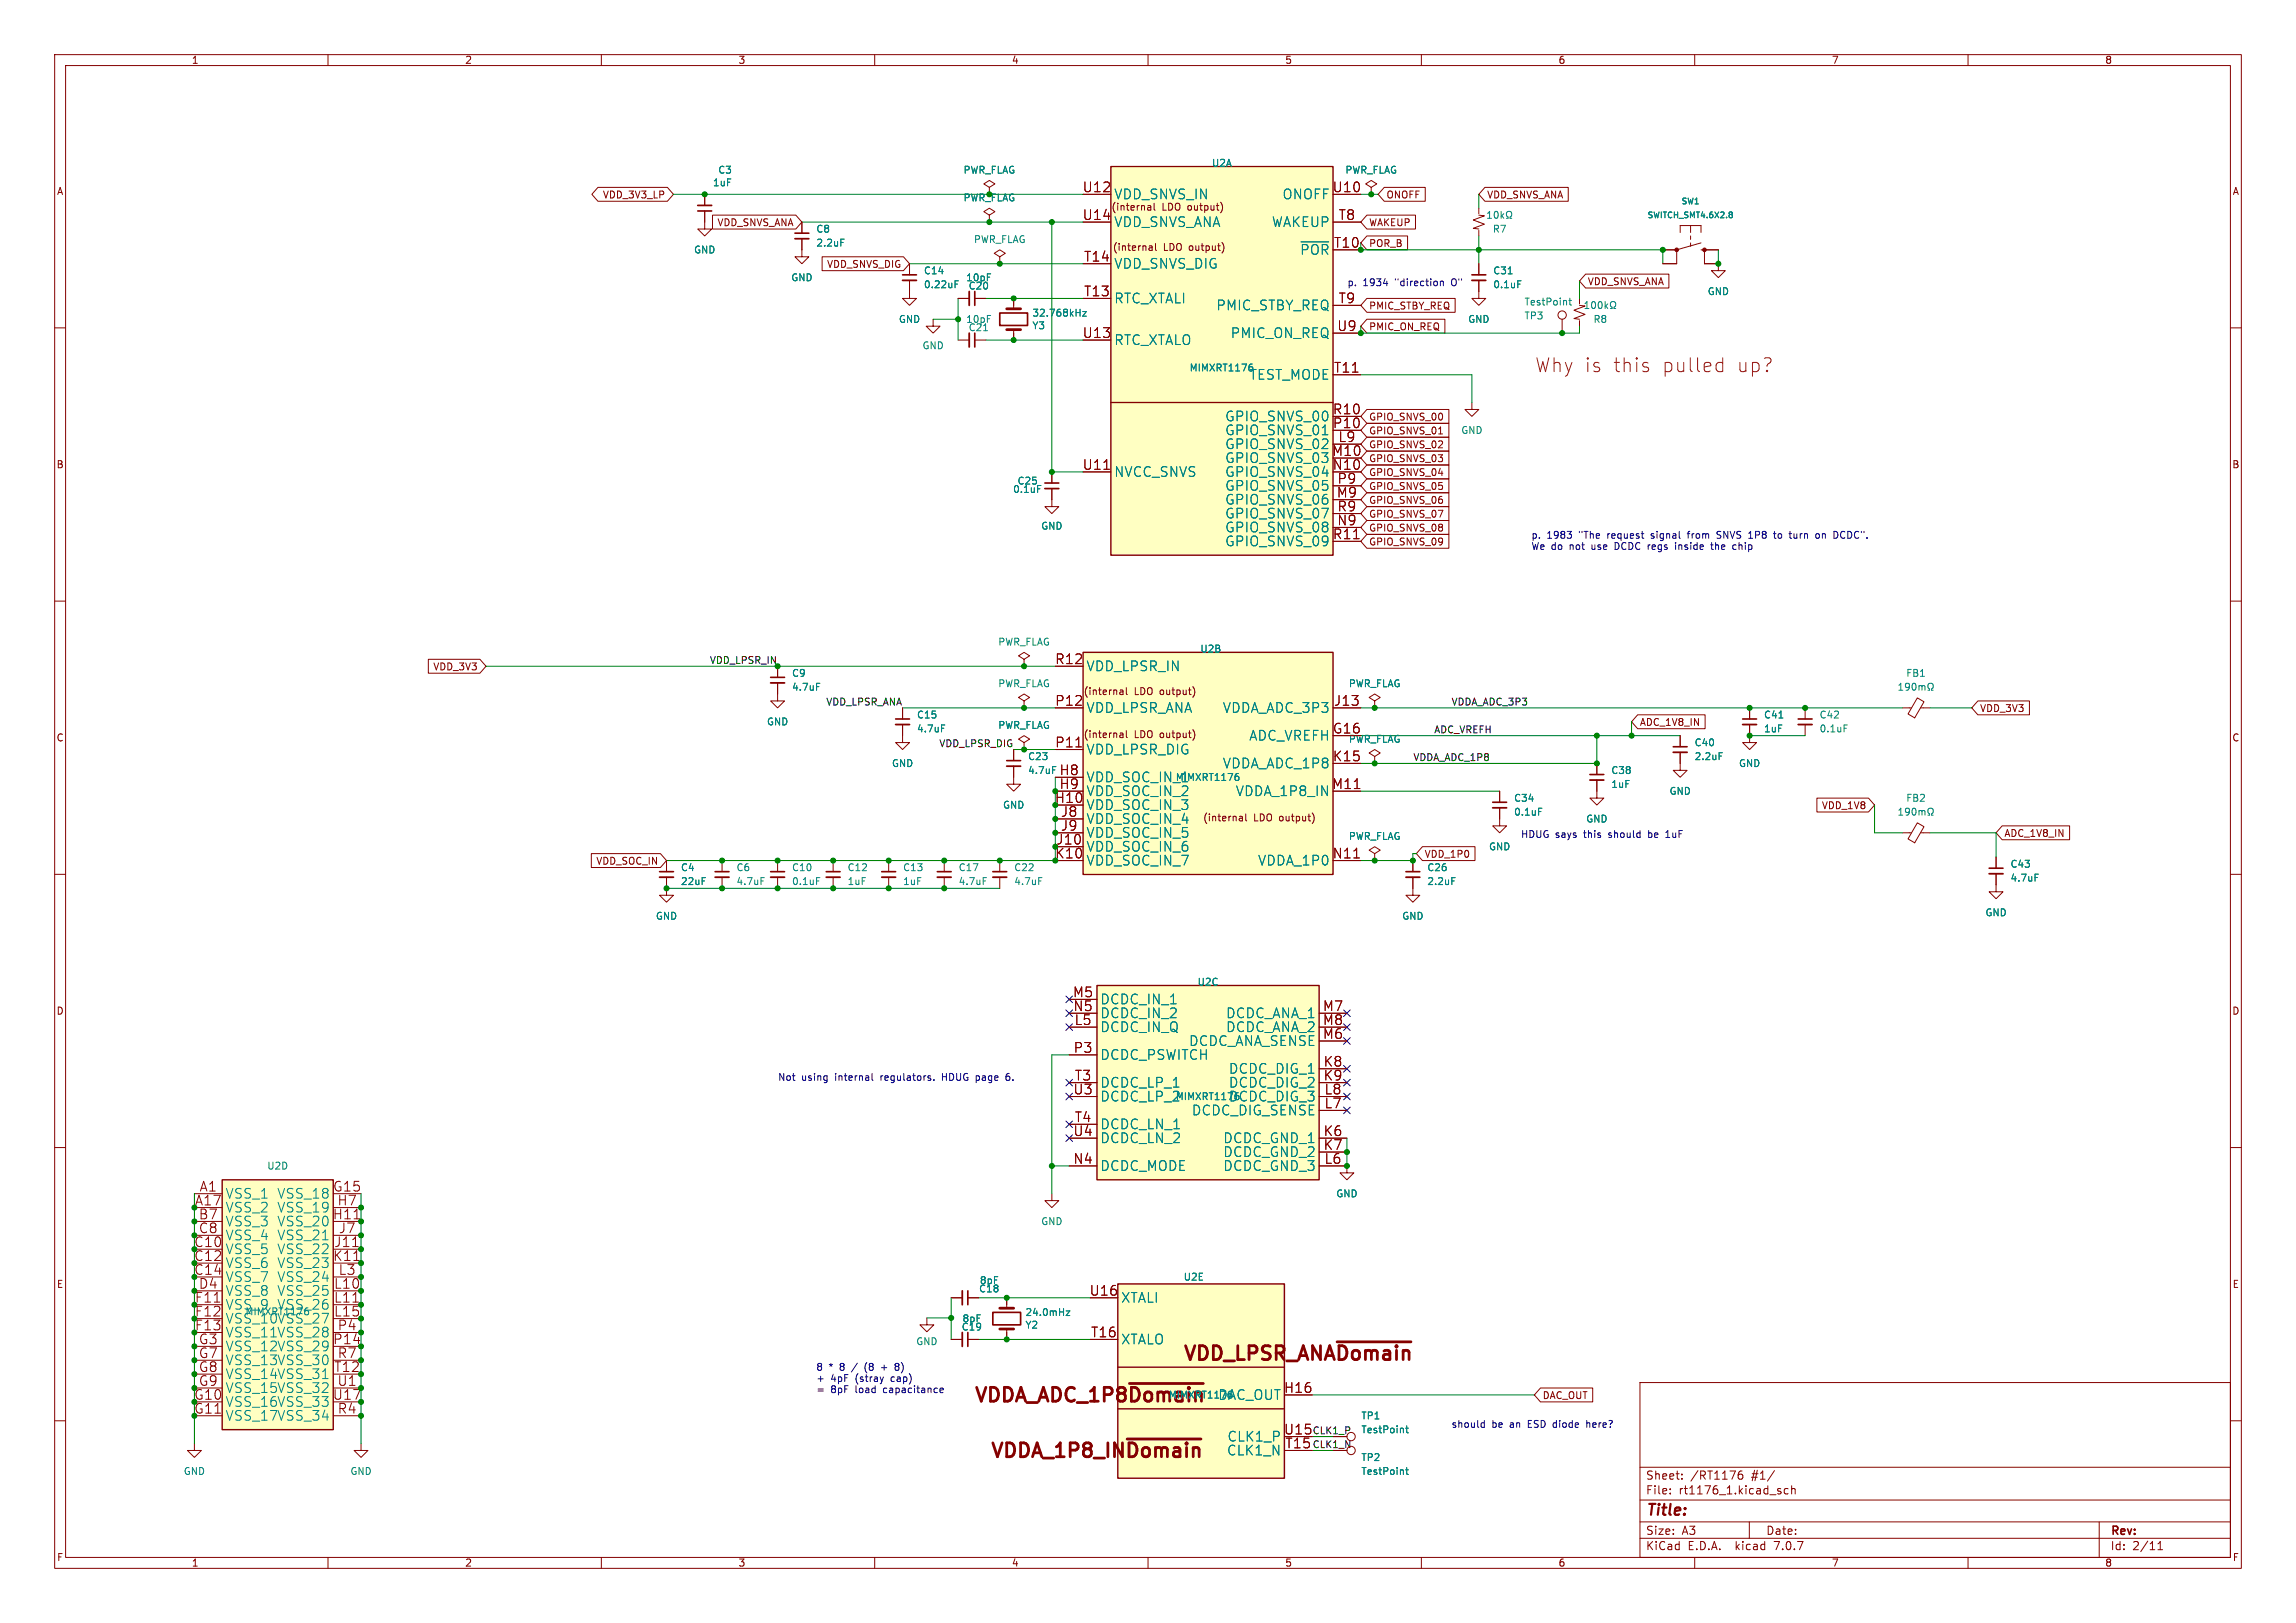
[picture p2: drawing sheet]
<svg xmlns="http://www.w3.org/2000/svg" width="420mm" height="297mm" viewBox="0 0 420 297" stroke-linecap="round" stroke-linejoin="round" font-family="sans-serif">
<defs><g id="words">
<g font-size="3.5" fill="#f00">
<text x="280.7" y="68.3">Why is</text>
<text x="294.8" y="68.3">this</text>
<text x="303.7" y="68.3">pulled</text>
<text x="317.4" y="68.3">up?</text>
</g>
<g font-size="3.5" fill="#840000">
<text x="216.1" y="249.7">VDD_LPSR_ANA~{Domain}</text>
<text x="177.9" y="257.3">VDDA_ADC_1P8~{Domain}</text>
<text x="180.9" y="267.5">VDDA_1P8_IN~{Domain}</text>
</g>
<text font-size="2.8" fill="#840000" x="301" y="277.9">Title:</text>
<g font-size="2.5" fill="#840000">
<text x="198" y="35.3">U12</text>
<text x="243.7" y="35.3">U10</text>
<text x="198" y="40.4">U14</text>
<text x="244.8" y="40.4">T8</text>
<text x="244" y="45.5">T10</text>
<text x="198.2" y="48">T14</text>
<text x="198.2" y="54.4">T13</text>
<text x="244.8" y="55.6">T9</text>
<text x="198" y="62">U13</text>
<text x="244.6" y="60.7">U9</text>
<text x="244" y="68.3">T11</text>
<text x="243.7" y="75.9">R10</text>
<text x="243.6" y="83.6">M10</text>
<text x="243.7" y="78.5">P10</text>
<text x="244.8" y="81">L9</text>
<text x="198" y="86.1">U11</text>
<text x="243.7" y="86.1">N10</text>
<text x="244.6" y="88.6">P9</text>
<text x="244.5" y="91.2">M9</text>
<text x="244.6" y="93.7">R9</text>
<text x="243.7" y="98.8">R11</text>
<text x="244.6" y="96.3">N9</text>
<text x="192.9" y="121.7">R12</text>
<text x="192.9" y="129.3">P12</text>
<text x="244" y="129.3">J13</text>
<text x="192.9" y="136.9">P11</text>
<text x="243.7" y="134.4">G16</text>
<text x="193.8" y="142">H8</text>
<text x="243.7" y="139.4">K15</text>
<text x="193.8" y="144.5">H9</text>
<text x="194" y="149.6">J8</text>
<text x="243.6" y="144.5">M11</text>
<text x="194" y="152.1">J9</text>
<text x="243.7" y="157.2">N11</text>
<text x="196.2" y="182.6">M5</text>
<text x="196.3" y="185.2">N5</text>
<text x="241.9" y="185.2">M7</text>
<text x="196.5" y="187.7">L5</text>
<text x="241.9" y="190.2">M6</text>
<text x="241.9" y="187.7">M8</text>
<text x="196.3" y="192.8">P3</text>
<text x="196.5" y="197.9">T3</text>
<text x="242.1" y="195.3">K8</text>
<text x="242.1" y="197.9">K9</text>
<text x="196.3" y="200.4">U3</text>
<text x="242.2" y="202.9">L7</text>
<text x="242.2" y="200.4">L8</text>
<text x="196.3" y="208">U4</text>
<text x="196.5" y="205.5">T4</text>
<text x="242.1" y="208">K6</text>
<text x="196.3" y="213.1">N4</text>
<text x="242.1" y="210.6">K7</text>
<text x="242.2" y="213.1">L6</text>
<text x="36.4" y="218.2">A1</text>
<text x="60.9" y="218.2">G15</text>
<text x="61.7" y="220.7">H7</text>
<text x="36.3" y="223.3">B7</text>
<text x="60.8" y="223.3">H11</text>
<text x="61.9" y="225.8">J7</text>
<text x="60.9" y="230.9">K11</text>
<text x="61.1" y="228.3">J11</text>
<text x="61.9" y="233.4">L3</text>
<text x="36.3" y="236">D4</text>
<text x="61" y="236">L10</text>
<text x="61" y="238.5">L11</text>
<text x="199.3" y="237.2">U16</text>
<text x="61" y="241">L15</text>
<text x="61.7" y="243.6">P4</text>
<text x="199.5" y="244.9">T16</text>
<text x="36.3" y="246.1">G3</text>
<text x="36.3" y="248.7">G7</text>
<text x="36.3" y="251.2">G8</text>
<text x="61.7" y="248.7">R7</text>
<text x="36.3" y="253.7">G9</text>
<text x="61.7" y="253.7">U1</text>
<text x="234.8" y="255">H16</text>
<text x="61.7" y="258.8">R4</text>
<text x="234.8" y="262.6">U15</text>
<text x="235.1" y="265.2">T15</text>
</g>
<g font-size="2.5" fill="#008484">
<text x="203.7" y="36.7">VDD_SNVS_IN</text>
<text x="203.7" y="41.8">VDD_SNVS_ANA</text>
<text x="232.6" y="41.8">WAKEUP</text>
<text x="234.6" y="36.7">ONOFF</text>
<text x="237.8" y="46.8">~{POR}</text>
<text x="203.7" y="49.4">VDD_SNVS_DIG</text>
<text x="203.7" y="55.7">RTC_XTALI</text>
<text x="222.5" y="57">PMIC_STBY_REQ</text>
<text x="203.7" y="63.3">RTC_XTALO</text>
<text x="225.1" y="62.1">PMIC_ON_REQ</text>
<text x="228.6" y="69.7">TEST_MODE</text>
<text x="224.1" y="77.3">GPIO_SNVS_00</text>
<text x="224.1" y="82.4">GPIO_SNVS_02</text>
<text x="224.1" y="79.9">GPIO_SNVS_01</text>
<text x="203.7" y="87.5">NVCC_SNVS</text>
<text x="224.1" y="84.9">GPIO_SNVS_03</text>
<text x="224.1" y="87.5">GPIO_SNVS_04</text>
<text x="224.1" y="92.6">GPIO_SNVS_06</text>
<text x="224.1" y="90">GPIO_SNVS_05</text>
<text x="224.1" y="95.1">GPIO_SNVS_07</text>
<text x="224.1" y="97.6">GPIO_SNVS_08</text>
<text x="224.1" y="100.2">GPIO_SNVS_09</text>
<text x="198.6" y="123">VDD_LPSR_IN</text>
<text x="198.6" y="130.7">VDD_LPSR_ANA</text>
<text x="223.7" y="130.7">VDDA_ADC_3P3</text>
<text x="228.5" y="135.7">ADC_VREFH</text>
<text x="198.6" y="143.4">VDD_SOC_IN_1</text>
<text x="198.6" y="138.3">VDD_LPSR_DIG</text>
<text x="223.7" y="140.8">VDDA_ADC_1P8</text>
<text x="198.6" y="148.4">VDD_SOC_IN_3</text>
<text x="198.6" y="145.9">VDD_SOC_IN_2</text>
<text x="226" y="145.9">VDDA_1P8_IN</text>
<text x="198.6" y="151">VDD_SOC_IN_4</text>
<text x="198.6" y="153.5">VDD_SOC_IN_5</text>
<text x="198.6" y="156.1">VDD_SOC_IN_6</text>
<text x="198.6" y="158.6">VDD_SOC_IN_7</text>
<text x="230.1" y="158.6">VDDA_1P0</text>
<text x="201.2" y="184">DCDC_IN_1</text>
<text x="201.2" y="189.1">DCDC_IN_Q</text>
<text x="201.2" y="186.5">DCDC_IN_2</text>
<text x="217.5" y="191.6">DCDC_ANA_SENSE</text>
<text x="224.3" y="186.5">DCDC_ANA_1</text>
<text x="224.3" y="189.1">DCDC_ANA_2</text>
<text x="201.2" y="194.2">DCDC_PSWITCH</text>
<text x="224.8" y="196.7">DCDC_DIG_1</text>
<text x="201.2" y="199.2">DCDC_LP_1</text>
<text x="201.2" y="201.8">DCDC_LP_2</text>
<text x="224.8" y="199.2">DCDC_DIG_2</text>
<text x="224.8" y="201.8">DCDC_DIG_3</text>
<text x="201.2" y="206.9">DCDC_LN_1</text>
<text x="201.2" y="209.4">DCDC_LN_2</text>
<text x="218" y="204.3">DCDC_DIG_SENSE</text>
<text x="223.8" y="209.4">DCDC_GND_1</text>
<text x="201.2" y="214.5">DCDC_MODE</text>
<text x="223.8" y="211.9">DCDC_GND_2</text>
<text x="223.8" y="214.5">DCDC_GND_3</text>
<text x="41.1" y="219.6">VSS_1</text>
<text x="50.7" y="219.6">VSS_18</text>
<text x="41.1" y="222.1">VSS_2</text>
<text x="41.1" y="224.6">VSS_3</text>
<text x="41.1" y="227.2">VSS_4</text>
<text x="50.7" y="224.6">VSS_20</text>
<text x="50.7" y="222.1">VSS_19</text>
<text x="50.7" y="227.2">VSS_21</text>
<text x="41.1" y="229.7">VSS_5</text>
<text x="41.1" y="232.3">VSS_6</text>
<text x="50.7" y="229.7">VSS_22</text>
<text x="50.7" y="232.3">VSS_23</text>
<text x="41.1" y="234.8">VSS_7</text>
<text x="41.1" y="237.3">VSS_8</text>
<text x="41.1" y="239.9">VSS_9</text>
<text x="50.7" y="237.3">VSS_25</text>
<text x="50.7" y="239.9">VSS_26</text>
<text x="50.7" y="234.8">VSS_24</text>
<text x="205" y="238.6">XTALI</text>
<text x="41.1" y="242.4">VSS_10 VSS_27</text>
<text x="41.1" y="245">VSS_11 VSS_28</text>
<text x="41.1" y="247.5">VSS_12 VSS_29</text>
<text x="41.1" y="250">VSS_13 VSS_30</text>
<text x="205" y="246.2">XTALO</text>
<text x="41.1" y="257.7">VSS_16 VSS_33</text>
<text x="41.1" y="252.6">VSS_14 VSS_31</text>
<text x="41.1" y="255.1">VSS_15 VSS_32</text>
<text x="222.8" y="256.4">DAC_OUT</text>
<text x="41.1" y="260.2">VSS_17 VSS_34</text>
<text x="224.4" y="266.5">CLK1_N</text>
<text x="224.5" y="264">CLK1_P</text>
</g>
<g font-size="2.5" fill="#008400">
<text x="192.9" y="147.1">H10</text>
<text x="193.2" y="154.7">J10</text>
<text x="192.9" y="157.2">K10</text>
<text x="35.6" y="220.7">A17</text>
<text x="36.3" y="225.8">C8</text>
<text x="35.5" y="228.3">C10</text>
<text x="35.5" y="230.9">C12</text>
<text x="35.5" y="233.4">C14</text>
<text x="35.6" y="238.5">F11</text>
<text x="35.6" y="241">F12</text>
<text x="35.6" y="243.6">F13</text>
<text x="60.9" y="246.1">P14</text>
<text x="61.1" y="251.2">T12</text>
<text x="35.5" y="256.3">G10</text>
<text x="60.8" y="256.3">U17</text>
<text x="35.5" y="258.8">G11</text>
</g>
<g font-size="2.1" fill="#840000">
<text x="301" y="273.7">File:</text>
<text x="301" y="271">Sheet:</text>
<text x="307.1" y="273.7">rt1176_1.kicad_sch</text>
<text x="309.2" y="271">/RT1176</text>
<text x="320.4" y="271">#1/</text>
<text x="301" y="281.1">Size:</text>
<text x="307.6" y="281.1">A3</text>
<text x="323" y="281.1">Date:</text>
<text x="386" y="281.3">Rev:</text>
<text x="301" y="283.9">KiCad</text>
<text x="308.7" y="283.9">E.D.A.</text>
<text x="317.6" y="283.9">kicad</text>
<text x="324.8" y="283.9">7.0.7</text>
<text x="386" y="283.9">Id:</text>
<text x="390.1" y="283.9">2/11</text>
</g>
<g font-size="1.8" fill="#840000">
<text x="35" y="11.9">1</text>
<text x="85" y="11.9">2</text>
<text x="135" y="11.9">3</text>
<text x="185" y="11.9">4</text>
<text x="235" y="11.9">5</text>
<text x="285" y="11.9">6</text>
<text x="335" y="11.9">7</text>
<text x="385" y="11.9">8</text>
<text x="10.3" y="35.9">A</text>
<text x="408.3" y="35.9">A</text>
<text x="110.2" y="36.5">VDD_3V3_LP</text>
<text x="131.1" y="41.6">VDD_SNVS_ANA</text>
<text x="250.3" y="41.6">WAKEUP</text>
<text x="253.5" y="36.5">ONOFF</text>
<text x="271.9" y="36.5">VDD_SNVS_ANA</text>
<text x="203.5" y="46.1">(internal</text>
<text x="212.8" y="46.1">LDO output)</text>
<text x="250.3" y="45.4">POR_B</text>
<text x="151.2" y="49.2">VDD_SNVS_DIG</text>
<text x="290.4" y="52.4">VDD_SNVS_ANA</text>
<text x="250.3" y="56.8">PMIC_STBY_REQ</text>
<text x="250.3" y="60.6">PMIC_ON_REQ</text>
<text x="250.3" y="77.2">GPIO_SNVS_00</text>
<text x="250.3" y="82.2">GPIO_SNVS_02</text>
<text x="250.3" y="79.7">GPIO_SNVS_01</text>
<text x="10.3" y="85.9">B</text>
<text x="250.3" y="84.8">GPIO_SNVS_03</text>
<text x="250.3" y="89.9">GPIO_SNVS_05</text>
<text x="250.3" y="87.3">GPIO_SNVS_04</text>
<text x="408.2" y="85.9">B</text>
<text x="250.3" y="92.4">GPIO_SNVS_06</text>
<text x="250.3" y="94.9">GPIO_SNVS_07</text>
<text x="250.3" y="97.5">GPIO_SNVS_08</text>
<text x="250.3" y="100">GPIO_SNVS_09</text>
<text x="79.2" y="122.9">VDD_3V3</text>
<text x="198.1" y="127.4">(internal</text>
<text x="207.5" y="127.4">LDO output)</text>
<text x="362.1" y="130.5">VDD_3V3</text>
<text x="10.3" y="135.9">C</text>
<text x="299.9" y="133">ADC_1V8_IN</text>
<text x="408.2" y="135.9">C</text>
<text x="333.2" y="148.3">VDD_1V8</text>
<text x="220" y="150.5">(internal</text>
<text x="229.3" y="150.5">LDO output)</text>
<text x="366.6" y="153.4">ADC_1V8_IN</text>
<text x="109" y="158.4">VDD_SOC_IN</text>
<text x="260.5" y="157.2">VDD_1P0</text>
<text x="10.3" y="185.9">D</text>
<text x="408.2" y="185.9">D</text>
<text x="10.3" y="235.9">E</text>
<text x="408.3" y="235.9">E</text>
<text x="282.1" y="256.2">DAC_OUT</text>
<text x="240" y="262.5">CLK1_P</text>
<text x="240" y="265.1">CLK1_N</text>
<text x="10.3" y="285.9">F</text>
<text x="35" y="286.9">1</text>
<text x="85" y="286.9">2</text>
<text x="135" y="286.9">3</text>
<text x="185" y="286.9">4</text>
<text x="235" y="286.9">5</text>
<text x="285" y="286.9">6</text>
<text x="335" y="286.9">7</text>
<text x="385" y="286.9">8</text>
<text x="408.3" y="285.9">F</text>
</g>
<g font-size="1.8" fill="#008484">
<text x="130.3" y="34.3">1uF</text>
<text x="131.3" y="32">C3</text>
<text x="176.2" y="32">PWR_FLAG</text>
<text x="221.6" y="30.7">U2A</text>
<text x="246" y="32">PWR_FLAG</text>
<text x="176.2" y="37.1">PWR_FLAG</text>
<text x="203.2" y="38.8">(internal</text>
<text x="212.6" y="38.8">LDO output)</text>
<text x="126.9" y="46.6">GND</text>
<text x="149.2" y="42.8">C8</text>
<text x="149.2" y="45.3">2.2uF</text>
<text x="178.1" y="44.7">PWR_FLAG</text>
<text x="273" y="42.8">R7</text>
<text x="144.6" y="51.7">GND</text>
<text x="168.9" y="52.9">0.22uF</text>
<text x="168.9" y="50.4">C14</text>
<text x="176.6" y="51.7">10pF</text>
<text x="177.1" y="53.2">C20</text>
<text x="273.1" y="50.4">C31</text>
<text x="273.1" y="52.9">0.1uF</text>
<text x="164.3" y="59.3">GND</text>
<text x="176.6" y="59.3">10pF</text>
<text x="188.8" y="58.1">32.768kHz</text>
<text x="268.5" y="59.3">GND</text>
<text x="278.8" y="58.6">TP3</text>
<text x="278.8" y="56.1">TestPoint</text>
<text x="291.4" y="59.3">R8</text>
<text x="312.3" y="54.2">GND</text>
<text x="168.7" y="64.1">GND</text>
<text x="177.1" y="60.8">C21</text>
<text x="188.8" y="60.5">Y3</text>
<text x="217.5" y="68.2">MIMXRT1176</text>
<text x="267.2" y="79.6">GND</text>
<text x="186" y="88.9">C25</text>
<text x="185.2" y="90.4">0.1uF</text>
<text x="190.4" y="97.1">GND</text>
<text x="182.5" y="118.3">PWR_FLAG</text>
<text x="219.5" y="119.6">U2B</text>
<text x="144.8" y="124.1">C9</text>
<text x="182.5" y="126">PWR_FLAG</text>
<text x="246.6" y="126">PWR_FLAG</text>
<text x="348.6" y="124.1">FB1</text>
<text x="144.8" y="126.6">4.7uF</text>
<text x="167.6" y="131.7">C15</text>
<text x="322.6" y="131.7">C41</text>
<text x="332.8" y="131.7">C42</text>
<text x="140.2" y="132.9">GND</text>
<text x="167.6" y="134.2">4.7uF</text>
<text x="182.5" y="133.6">PWR_FLAG</text>
<text x="198.1" y="135.3">(internal</text>
<text x="207.5" y="135.3">LDO output)</text>
<text x="246.6" y="136.1">PWR_FLAG</text>
<text x="309.9" y="136.8">C40</text>
<text x="322.6" y="134.2">1uF</text>
<text x="332.8" y="134.2">0.1uF</text>
<text x="163.1" y="140.6">GND</text>
<text x="188" y="139.3">C23</text>
<text x="188" y="141.8">4.7uF</text>
<text x="215" y="143.1">MIMXRT1176</text>
<text x="294.7" y="141.8">C38</text>
<text x="309.9" y="139.3">2.2uF</text>
<text x="318" y="140.6">GND</text>
<text x="183.4" y="148.2">GND</text>
<text x="276.9" y="146.9">C34</text>
<text x="276.9" y="149.5">0.1uF</text>
<text x="294.7" y="144.4">1uF</text>
<text x="305.3" y="145.6">GND</text>
<text x="348.6" y="146.9">FB2</text>
<text x="246.6" y="153.9">PWR_FLAG</text>
<text x="272.3" y="155.8">GND</text>
<text x="290.1" y="150.7">GND</text>
<text x="124.5" y="159.6">C4</text>
<text x="134.6" y="159.6">C6</text>
<text x="144.8" y="159.6">C10</text>
<text x="154.9" y="159.6">C12</text>
<text x="165.1" y="159.6">C13</text>
<text x="175.3" y="159.6">C17</text>
<text x="185.4" y="159.6">C22</text>
<text x="261" y="159.6">C26</text>
<text x="367.7" y="159">C43</text>
<text x="367.7" y="161.5">4.7uF</text>
<text x="124.5" y="162.2">22uF</text>
<text x="134.6" y="162.2">4.7uF</text>
<text x="144.8" y="162.2">0.1uF</text>
<text x="154.9" y="162.2">1uF</text>
<text x="165.1" y="162.2">1uF</text>
<text x="175.3" y="162.2">4.7uF</text>
<text x="185.4" y="162.2">4.7uF</text>
<text x="261" y="162.2">2.2uF</text>
<text x="363.1" y="167.9">GND</text>
<text x="119.9" y="168.5">GND</text>
<text x="256.4" y="168.5">GND</text>
<text x="219" y="180.6">U2C</text>
<text x="215" y="201.5">MIMXRT1176</text>
<text x="48.8" y="214.2">U2D</text>
<text x="244.3" y="219.3">GND</text>
<text x="190.4" y="224.4">GND</text>
<text x="179" y="236.7">C18</text>
<text x="179.1" y="235.2">8pF</text>
<text x="216.4" y="234.5">U2E</text>
<text x="44.8" y="240.9">MIMXRT1176</text>
<text x="175.8" y="243.7">C19</text>
<text x="176" y="242.2">8pF</text>
<text x="187.5" y="243.3">Y2</text>
<text x="187.5" y="241">24.0mHz</text>
<text x="167.5" y="246.4">GND</text>
<text x="213.7" y="256.1">MIMXRT1176</text>
<text x="248.9" y="259.9">TP1</text>
<text x="248.9" y="262.5">TestPoint</text>
<text x="248.9" y="267.6">TP2</text>
<text x="33.5" y="270.1">GND</text>
<text x="64" y="270.1">GND</text>
<text x="248.9" y="270.1">TestPoint</text>
</g>
<g font-size="1.8" fill="#0000c2">
<text x="246.4" y="52.5">p.</text>
<text x="249.3" y="52.5">1934</text>
<text x="255.3" y="52.5">&quot;direction</text>
<text x="265.8" y="52.5">O&quot;</text>
<text x="280" y="98.7">p.</text>
<text x="280" y="100.7">We do</text>
<text x="283" y="98.7">1983</text>
<text x="287.2" y="100.7">not</text>
<text x="289" y="98.7">&quot;The</text>
<text x="291.4" y="100.7">use</text>
<text x="294.3" y="98.7">request</text>
<text x="295.8" y="100.7">DCDC regs</text>
<text x="302.5" y="98.7">signal</text>
<text x="307.3" y="100.7">inside</text>
<text x="309.4" y="98.7">from</text>
<text x="314.1" y="100.7">the</text>
<text x="314.9" y="98.7">SNVS 1P8</text>
<text x="318.2" y="100.7">chip</text>
<text x="325.8" y="98.7">to</text>
<text x="328.9" y="98.7">turn</text>
<text x="333.8" y="98.7">on</text>
<text x="337.3" y="98.7">DCDC&quot;.</text>
<text x="278.1" y="153.4">HDUG says</text>
<text x="289.8" y="153.4">this</text>
<text x="294.5" y="153.4">should</text>
<text x="302" y="153.4">be</text>
<text x="305.4" y="153.4">1uF</text>
<text x="142.2" y="197.9">Not</text>
<text x="146.6" y="197.9">using</text>
<text x="152.9" y="197.9">internal</text>
<text x="161.4" y="197.9">regulators.</text>
<text x="172.8" y="197.9">HDUG page</text>
<text x="184.9" y="197.9">6.</text>
<text x="149.2" y="250.9">8</text>
<text x="151.6" y="250.9">*</text>
<text x="153.7" y="250.9">8</text>
<text x="156.1" y="250.9">/</text>
<text x="158.6" y="250.9">(8</text>
<text x="161.9" y="250.9">+</text>
<text x="164.6" y="250.9">8)</text>
<text x="149.2" y="253">+</text>
<text x="149.2" y="255">=</text>
<text x="152" y="253">4pF</text>
<text x="152" y="255">8pF</text>
<text x="156.6" y="253">(stray</text>
<text x="156.6" y="255">load</text>
<text x="161.9" y="255">capacitance</text>
<text x="163.3" y="253">cap)</text>
<text x="265.4" y="261.4">should</text>
<text x="272.9" y="261.4">be</text>
<text x="276.3" y="261.4">an</text>
<text x="279.8" y="261.4">ESD diode</text>
<text x="290.9" y="261.4">here?</text>
</g>
<g font-size="1.8">
<text x="129.8" y="121.6">VDD_LPSR_IN</text>
<text x="151" y="129.2">VDD_LPSR_ANA</text>
<text x="265.4" y="129.2">VDDA_ADC_3P3</text>
<text x="171.7" y="136.8">VDD_LPSR_DIG</text>
<text x="262.3" y="134.3">ADC_VREFH</text>
<text x="258.4" y="139.4">VDDA_ADC_1P8</text>
</g>
<g font-size="1.5" fill="#008484">
<text x="301.3" y="40.1">SWITCH_SMT4.6X2.8</text>
<text x="307.5" y="37.6">SW1</text>
</g>
</g></defs>
<g fill="none" stroke="#840000" stroke-width=".18">
<path d="M10 10h400v277h-400zM12 12h396v273h-396zM60 10v2M110 10v2M160 10v2M210 10v2M260 10v2M310 10v2M360 10v2M109.4 34.3h12.7l1.1 1.3-1.1 1.2h-12.7l-1.1-1.2zM128.9 38.6v3.3h1.3l-1.3 1.3-1.3-1.3h1.3M128.9 35.6v2"/>
<path d="M130.3 39.4h15.3l1.1 1.2-1.1 1.3h-15.3zM181 39.4l1-.7-1-.6-1 .6 1 .7v1.2M181 34.3l1-.6-1-.7-1 .7 1 .6v1.3M198.1 35.6h5.1M210.5 37.8v.7M210.5 38.4l-.4 .1M210.5 37.9l-.4 .1M211.1 37.2v1.1l.2 .2M223.3 37.1a1.49 1.49 0 0 1 0 1.8M243.8 35.6h5.1M250 39.4h8.9v2.5h-8.9l-1.1-1.3zM250.8 34.3l1-.6-1-.7-1 .7 1 .6v1.3"/>
<path d="M250.8 35.6h.1M253.2 34.3h7.5v2.5h-7.5l-1.1-1.2zM270.5 39.4l1 .1-2 .8 2 .7-2 .8 1 .1M270.5 38.1v1M271.6 34.3h15.3v2.5h-15.3l-1.1-1.2zM10 60h2M146.7 43.7v3.3h1.3l-1.3 1.3-1.3-1.3h1.3M146.7 40.6v2.1M150.4 47h14.9l1.1 1.3-1.1 1.2h-14.9zM166.4 51.3v3.3h1.2l-1.2 1.3-1.3-1.3h1.3M166.4 48.3v2M170.7 58.4v1.3h-1.3l1.3 1.3 1.3-1.3h-1.3"/>
<path d="M175.3 54.6h2M178.3 54.6h2M181 40.6h.1M182.9 47l1-.6-1-.7-1 .7 1 .6v1.3M182.9 48.3h.1M185.4 54.6v1.9M198.1 54.6h5.1M198.1 48.3h5.1M198.1 40.6h5.1M210.3 45h.4l.1 .8M210.8 45.8h-.5M210.8 45.3h-.5"/>
<path d="M211.4 44.6v1l.1 .2M223.6 44.4a1.49 1.49 0 0 1 0 1.9M243.8 45.7h5.1M243.8 40.6h5.1M243.8 55.9h5.1M250 58.4h14.3v2.6h-14.3l-1.1-1.3zM250 54.6h16.2v2.6h-16.2l-1.1-1.3zM250 43.2h7.5v2.5h-7.5l-1.1-1.2zM270.5 51.3v3.3h1.3l-1.3 1.3-1.3-1.3h1.3M270.5 42.2v1M270.5 48.3v2M285.7 58.4v2.6"/>
<path d="M288.9 55.9l1 .1-2 .8 2 .7-2 .8 1 .1M288.9 54.6v1M288.9 58.7v1M290 50.2h15.3v2.5h-15.3l-1.1-1.3zM304.2 45.7h2.5M306.7 45.7v2.6h-2.5M307.3 42.5v-1.2h3.8v1.2M309.2 41.3v1.2M309.2 43.2v.6M309.2 44.5v.6M311.1 45.7h3.2M311.1 44.5l-4.4 1.2"/>
<path d="M311.8 45.7v2.6h2.5v1.2h1.3l-1.3 1.3-1.2-1.3h1.2M408 60h2M175.3 62.2h2M178.3 62.2h2M185.4 60.3v1.9M198.1 62.2h5.1M243.8 78.7h5.1M243.8 76.2h5.1M243.8 68.6h5.1M243.8 61h5.1M250 74.9h15v2.6h-15l-1.1-1.3zM250 77.5h15v2.5h-15l-1.1-1.3z"/>
<path d="M263.1 79.4h.8M269.2 73.7v1.2h1.3l-1.3 1.3-1.2-1.3h1.2M192.4 89.4v3.3h-1.3l1.3 1.3 1.3-1.3h-1.3M192.4 86.4v2M198.1 86.4h5.1M201.9 85.9h1M243.8 81.3h5.1M243.8 83.8h5.1M243.8 91.4h5.1M243.8 86.4h5.1M243.8 96.5h5.1M243.8 88.9h5.1"/>
<path d="M243.8 99.1h5.1M243.8 94h5.1M250 95.2h15v2.6h-15l-1.1-1.3zM250 97.8h15v2.5h-15l-1.1-1.2zM250 90.2h15v2.5h-15l-1.1-1.3zM250 92.7h15v2.6h-15l-1.1-1.3zM250 82.5h15v2.6h-15l-1.1-1.3zM250 80h15v2.6h-15l-1.1-1.3zM250 87.6h15v2.6h-15l-1.1-1.3zM250 85.1h15v2.5h-15l-1.1-1.2zM10 110h2M408 110h2"/>
<path d="M78.4 120.6h9.4l1.1 1.3-1.1 1.3h-9.4zM142.2 125v3.3h1.3l-1.3 1.2-1.2-1.2h1.2M142.2 121.9v2.1M165.1 132.6v3.3h1.3l-1.3 1.3-1.3-1.3h1.3M165.1 129.5v2.1M185.4 137.2v2M187.3 120.7l1-.7-1-.6-1 .6 1 .7v1.2M187.3 121.9h.1M187.3 135.9l1-.6-1-.7-1 .7 1 .6v1.3M187.3 137.2h.1M187.3 128.3l1-.7-1-.6-1 .6 1 .7v1.2M187.3 129.5h.1"/>
<path d="M193 129.5h5.1M193 137.2h5.1M193 121.9h5.1M196.8 136.7h1M205 126.3h.4v.8M205 134.1l.4 .1v.8M205.4 134.9l-.4 .1M205.4 134.4l-.4 .1M205.4 127l-.4 .1M205.4 126.6h-.4M206 133.7v1.1l.2 .2M206 125.8v1.1l.2 .2"/>
<path d="M218.2 133.6a1.49 1.49 0 0 1 0 1.8M218.2 125.7a1.49 1.49 0 0 1 0 1.8M243.8 134.6h5.1M243.8 129.5h5.1M243.8 139.7h5.1M251.5 128.3l1-.7-1-.6-1.1 .6 1.1 .7v1.2M251.5 129.5h.1M251.5 138.4l1-.6-1-.6-1.1 .6 1.1 .6v1.3M251.5 139.7h.1M292.1 139.7v2M299.6 130.8h12.3v2.6h-12.3l-1.2-1.3zM307.3 137.7v3.3h1.3l-1.3 1.2-1.2-1.2h1.2"/>
<path d="M307.3 134.6v2.1M320 132.6v3.3h1.3l-1.3 1.3-1.2-1.3h1.2M320 129.5v2.1M330.2 129.5v2.1M330.2 132.6v2M348 129.5h1.6M350.7 127.7l1.2 .7-1.7 3-1.2-.7zM351.3 129.5h1.8M361.8 128.3h9.4v2.5h-9.4l-1.1-1.3zM10 160h2M108.2 156.2h12.6l1.1 1.3-1.1 1.3h-12.6zM121.9 157.5v2"/>
<path d="M132.1 157.5v2M142.2 157.5v2M152.4 157.5v2M162.6 157.5v2M172.7 157.5v2M182.9 157.5v2M185.4 140.2v3.3h1.3l-1.3 1.3-1.3-1.3h1.3M193 147.3h5.1M193 142.2h5.1M193 144.8h5.1M193 154.9h5.1M193 149.9h5.1"/>
<path d="M193 152.4h5.1M193 157.5h5.1M226.8 149.4h.4l.1 .8M227.3 150.2h-.5M227.3 149.7h-.5M227.9 149v1l.2 .2M240.1 148.8a1.49 1.49 0 0 1 0 1.8M243.8 144.8h5.1M243.8 157.5h5.1M247.6 157h1.1M251.5 156.2l1-.6-1-.7-1.1 .7 1.1 .6v1.3M251.5 157.5h.1"/>
<path d="M258.4 157.5v2M260.2 154.9h9.6v2.6h-9.6l-1.1-1.3zM274.3 147.8v3.3h1.3l-1.3 1.3-1.3-1.3h1.3M274.3 144.8v2M292.1 142.7v3.4h1.3l-1.3 1.2-1.3-1.2h1.3M332.4 146h9.4l1.1 1.3-1.1 1.3h-9.4zM348 152.4h1.6M350.7 150.6l1.2 .7-1.7 2.9-1.2-.7zM351.3 152.4h1.8M365.1 159.9v3.3h1.3l-1.3 1.3-1.2-1.3h1.2M365.1 156.8v2.1M366.2 151.1h12.4v2.6h-12.4l-1.1-1.3z"/>
<path d="M408 160h2M121.9 160.5v3.3h1.3l-1.3 1.3-1.3-1.3h1.3M132.1 160.5v2.1M142.2 160.5v2.1M152.4 160.5v2.1M162.6 160.5v2.1M172.7 160.5v2.1M182.9 160.5v2.1M258.4 160.5v3.3h1.3l-1.3 1.3-1.2-1.3h1.2M195.6 198.1h5.1M195.6 188h5.1M195.6 182.9h5.1"/>
<path d="M195.6 185.4h5.1M195.6 193h5.1M241.3 195.6h5.1M241.3 198.1h5.1M241.3 188h5.1M241.3 190.5h5.1M241.3 185.4h5.1M10 210h2M35.6 218.4h5M61 218.4h5M192.4 218.4v1.3h1.3l-1.3 1.3-1.3-1.3h1.3M195.6 208.3h5.1"/>
<path d="M195.6 213.4h5.1M195.6 200.7h5.1M195.6 205.7h5.1M241.3 213.4h5.1v1.2h1.2l-1.2 1.3-1.3-1.3h1.3M241.3 208.3h5.1M241.3 210.8h5.1M241.3 203.2h5.1M241.3 200.7h5.1M408 210h2M35.6 221h5M35.6 223.5h5M35.6 228.6h5"/>
<path d="M35.6 231.1h5M35.6 233.7h5M35.6 226.1h5M35.6 236.2h5M35.6 238.8h5M61 221h5M61 223.5h5M61 228.6h5M61 231.1h5M61 233.7h5M61 226.1h5M61 236.2h5"/>
<path d="M61 238.8h5M64.5 228.1h1M64.6 238.3h1M64.7 230.7h1M64.8 223h1M174 237.5h2M177 237.5h2.1M184.1 237.5v1.9M199.4 237.5h5.1M10 260h2M35.6 241.3h5M35.6 243.8h5"/>
<path d="M35.6 256.5h5M35.6 259.1h5M35.6 246.4h5M35.6 248.9h5M35.6 251.5h5M35.6 254h5M61 241.3h5M61 243.8h5M61 256.5h5M61 259.1h5M61 246.4h5M61 248.9h5"/>
<path d="M61 251.5h5M61 254h5M169.5 241.2v1.2h-1.2l1.2 1.3 1.3-1.3h-1.3M174 245.1h2M177 245.1h2.1M184.1 243.2v1.9M199.4 245.1h5.1M234.9 255.3h5.1M281.8 254h9.5v2.5h-9.5l-1.1-1.2zM300 253h108v32h-108zM408 260h2M35.6 264.2v1.2h1.2l-1.2 1.3-1.3-1.3h1.3"/>
<path d="M66 264.2v1.2h1.3l-1.3 1.3-1.2-1.3h1.2M234.9 265.4h5.1M234.9 262.9h5.1M300 278.5h108M300 274.5h108M300 268.5h108M305.5 273.2v.2M305.5 272.5v.1M307.7 270.5v.2M307.7 269.8v.1M318.7 269.2a.59 .59 0 0 0-.8 .6v.6l.2 .2 .4 .1 .2-.2 .1-.5-.1-.2h-.5l-.3 .2M320 278.5v3"/>
<path d="M324.6 269.1l-1.3 1.9M325.7 273v.3M327.1 272.5l-.4-.1-.3 .3v.4l.1 .2h.6M327.7 272.5l.2-.1 .4 .1 .1 .9M327.7 271.9v1.5M384 278.5v6.5M60 285v2M110 285v2M160 285v2M210 285v2M260 285v2M300 281.5h108"/>
<path d="M310 285v2M360 285v2M394.7 283.6h.9M394.7 282.5l.5-.4v1.5"/>
<circle cx="285.8" cy="57.7" r=".76"/>
<circle cx="247.1" cy="262.9" r=".76"/>
<circle cx="247.1" cy="265.4" r=".76"/>
</g>
<g fill="none" stroke="#840000" stroke-width=".33">
<path d="M127.6 37.6h2.6M145.4 43.7h2.6M165.1 51.3h2.5M177.3 53.3v2.6M269.2 51.3h2.6M177.3 61v2.5M191.1 89.4h2.6M141 125h2.5M163.8 132.6h2.6M306.1 137.7h2.5M318.8 132.6h2.5M328.9 132.6h2.6"/>
<path d="M184.1 140.2h2.6M273 147.8h2.6M290.8 142.7h2.6M363.9 159.9h2.5M120.6 160.5h2.6M130.8 160.5h2.5M141 160.5h2.5M151.1 160.5h2.6M161.3 160.5h2.5M171.4 160.5h2.6M181.6 160.5h2.5M257.2 160.5h2.5"/>
<path d="M176 236.2v2.6M176 243.8v2.6"/>
</g>
<g fill="none" stroke="#840000" stroke-width=".3">
<path d="M127.6 38.6h2.6M145.4 42.7h2.6M165.1 50.3h2.5M178.3 53.3v2.6M182.9 57.3h5.1v2.3h-5.1zM269.2 50.3h2.6M178.3 61v2.5M191.1 88.4h2.6M141 124h2.5M163.8 131.6h2.6M184.1 139.2h2.6M306.1 136.7h2.5"/>
<path d="M318.8 131.6h2.5M328.9 131.6h2.6M120.6 159.5h2.6M130.8 159.5h2.5M141 159.5h2.5M151.1 159.5h2.6M161.3 159.5h2.5M171.4 159.5h2.6M181.6 159.5h2.5M257.2 159.5h2.5M273 146.8h2.6M290.8 141.7h2.6"/>
<path d="M363.9 158.9h2.5M177 236.2v2.6M177 243.8v2.6M181.6 240.2h5.1v2.2h-5.1z"/>
</g>
<g fill="none" stroke="#008484" stroke-width=".18">
<path d="M272.1 39.9h.7M272.1 39l.4-.3v1.2M273.4 38.8l.2-.1a.68 .68 0 0 1 .5 .6 .68 .68 0 0 1-.5 .6l-.3-.4zM274.6 38.7v1.2M274.7 39.5l.4 .4M275.1 39.1l-.5 .5M275.6 39.9h.3v-.2a.54 .54 0 0 1-.3-.7 .54 .54 0 0 1 .7-.3l.2 .6-.3 .4v.2h.3M316.5 38.8l.4 .2-.2 .2M316.5 39.2h.2M316.7 39.2l.2 .5-.4 .2M153.8 43.8h.6M174.7 52h.4"/>
<path d="M174.7 51.4h.6M198.1 57h.6l-.6 .9h.6M238 44.3h5.1M275.9 50.1h.7M277.6 51.4h.6M287 55h.5M287.2 54.6v1l.3 .2M289.9 56.5h.7M289.9 55.6l.4-.4v1.3M291.3 55.3l.1-.1a.68 .68 0 0 1 .5 .6 .68 .68 0 0 1-.5 .7 .85 .85 0 0 1-.1-1.2zM292.5 55.3l.1-.1a.68 .68 0 0 1 .5 .6 .68 .68 0 0 1-.5 .7l-.3-.5zM293.6 55.2v1.3"/>
<path d="M293.7 56l.4 .5M294.1 55.6l-.5 .5M294.6 56.5h.3v-.3a.54 .54 0 0 1-.3-.7 .54 .54 0 0 1 .8-.2l.1 .6-.3 .3v.3h.3M179.9 60.5h.7M228.8 66.6h.3M189.8 88.8h.6M149.4 125h.6M172.2 132.7h.6M314.5 137.7h.6M325.4 131.4h.7M337.3 132.7h.6M347.3 126.3h.8"/>
<path d="M347.3 125.4l.4-.4v1.3M349.3 125.6l-.3 .2h-.2l-.3-.2v-.3l.3-.3h.2l.3 .3a.84 .84 0 0 1-.4 1h-.2M349.9 125.2l.2-.2a.68 .68 0 0 1 .4 .7 .68 .68 0 0 1-.4 .6l-.3-.5zM351 125.5v.8M351 125.6l.4-.1 .2 .1M351.6 125.6l.2-.1h.3v.8M351.6 125.6v.7M352.7 126.3h.3v-.2a.54 .54 0 0 1-.3-.8 .54 .54 0 0 1 .7-.2l.2 .6-.3 .4v.2h.3M192.5 140.3h.7M226.4 142l.2 .3v.3l-.2 .2M281.4 147.9h.7M347.3 148.3l.4-.4v1.3"/>
<path d="M347.3 149.2h.8M349.3 148.4l-.3 .3h-.2l-.3-.3v-.3l.3-.2h.2l.3 .2a.84 .84 0 0 1-.4 1.1h-.2M349.9 148l.2-.1a.68 .68 0 0 1 .4 .6 .68 .68 0 0 1-.4 .7l-.3-.5zM351 148.3v.9M351 148.4l.4-.1 .2 .2M351.6 148.5v.7M351.6 148.5l.2-.2 .3 .1v.8M352.7 149.2h.3v-.3a.54 .54 0 0 1-.3-.7 .54 .54 0 0 1 .7-.2l.2 .6-.3 .3v.3h.3M372.3 160h.6M139.2 160.6h.6M149.4 160.6h.6M179.8 160.6h.7"/>
<path d="M190 160.6h.6M265.6 160.6h.6M195 239.9h.7l-.7 .8h.7M257.1 261.4h.5M257.1 269h.5M257.3 260.9v1.1l.3 .2M257.3 268.5v1.1l.3 .2"/>
</g>
<g fill="#ffffc2" stroke="#ffffc2" stroke-width=".18">
<path d="M198.1 119.4h45.7v40.6h-45.7z"/>
<path d="M203.2 30.5h40.6v71.1h-40.6z"/>
<path d="M40.6 215.9h20.4v45.7h-20.4z"/>
<path d="M204.5 234.9h30.4v35.6h-30.4z"/>
<path d="M200.7 180.3h40.6v35.6h-40.6z"/>
</g>
<path d="M203.2 30.5h40.6v71.1h-40.6zM203.2 73.7h40.6M198.1 119.4h45.7v40.6h-45.7zM200.7 180.3h40.6v35.6h-40.6zM40.6 215.9h20.4v45.7h-20.4zM204.5 234.9h30.4v35.6h-30.4zM204.5 257.8h30.4M204.5 250.2h30.4" fill="none" stroke="#840000" stroke-width=".25"/>
<path d="M184.1 56.5h2.6M184.1 60.3h2.6M182.9 239.4h2.5M182.9 243.2h2.5M206.6 253.2h13.5M244.6 245.6h13.5M206.2 263.3h13.5" fill="none" stroke="#840000" stroke-width=".51"/>
<g fill="#840000" stroke="#840000" stroke-width=".18">
<circle cx="306.7" cy="45.7" r=".33"/>
<circle cx="311.8" cy="45.7" r=".33"/>
</g>
<g fill="none" stroke="#0000c2" stroke-width=".18">
<path d="M253.1 51.9h.8M263.5 51.4v.9M263.5 51.6l.2-.2 .3 .1v.8M286.7 97.2h.8l-.5 .5M287.4 97.8v.6M306.5 99.7v.9M308.6 97.7h.5M308.9 97.3l-.1 1.2M312.9 99.7h.5M313.1 99.3v1.1l.3 .2M314.1 98.4l.4 .1M314.6 97.2h-.3l-.2 .3 .1 .3 .3 .1"/>
<path d="M317.1 99.8h.5M324.4 97.7h.5M324.6 98.3l.3 .2M328.2 97.7v.6l.1 .2M332.4 97.7h.3l.1 .2-.1 .5-.3 .1M336.9 97.3l-.2 .5 .2 .6M317.1 100.5h.5M304.7 153.3h.7M305 152.2l-.3 .1M159.5 196.4v1.1l.2 .2M170.1 197.3l.2 .2-.2 .2M170.1 196.9h.1"/>
<path d="M170.8 197.6v.1M184.4 196.4l-.2 .1a.86 .86 0 0 0 0 1.2h.3M184.5 196.9h-.3l-.2 .3M161.2 250.3h1M164 250l-.2 .2-.1 .3 .1 .2 .4 .1M164 250h.2M164.2 249.5l-.4 .1-.1 .1 .3 .3M171.9 254.4l.6-.1v-.2l-.4-.1-.2 .2 .1 .6h.5M271.5 259.9v1.3M290.3 259.9v1.3M271.2 260.4h.3M271.5 261.1l-.3 .1"/>
<path d="M290.4 260.4l-.1 .1"/>
</g>
<path d="M301.5 67.3l.1 .2-.1 .4M314.2 67.9l.2 .1 .7-.1M314.2 66.4l.2-.1 .7 .1M315.1 65.5v2.5" fill="none" stroke="#f00" stroke-width=".18"/>
<g fill="none" stroke="#008400" stroke-width=".18">
<path d="M123.2 35.6h74.9M248.9 35.6h3.2M270.5 35.6v2.5M146.7 40.6h51.4M166.4 48.3h31.7M170.7 58.4h4.6M175.3 54.6v7.6M180.3 54.6h17.8M192.4 40.6v45.8h5.7M248.9 59.7v1.3h40v-1.3M248.9 45.7h55.3v2.6M270.5 43.2v5.1"/>
<path d="M288.9 51.4v3.2M314.3 45.7v2.6M180.3 62.2h17.8M248.9 68.6h20.3v5.1M88.9 121.9h104.1M165.1 129.5h27.9M185.4 137.2h7.6M248.9 129.5h99.1M248.9 134.6h58.4M292.1 134.6v5.1h-43.2M298.4 132.1v2.5M320 134.6h10.2"/>
<path d="M353.1 129.5h7.6M121.9 157.5h71.1M193 142.2v2.6M193 147.3v5.1M248.9 144.8h25.4M259.1 156.2h-.7v1.3h-9.5M342.9 147.3v5.1h5.1M353.1 152.4h12v4.4M121.9 162.6h61M195.6 193h-3.2v25.4M66 218.4v25.4M192.4 213.4h3.2"/>
<path d="M246.4 208.3v5.1M35.6 221v2.5M35.6 233.7v2.5M174 237.5v7.6M179.1 237.5h20.3M35.6 243.8v10.2M35.6 259.1v5.1M66 246.4v2.5M66 251.5v2.5M66 256.5v7.7M169.5 241.2h4.5M179.1 245.1h20.3"/>
<path d="M240 255.3h40.7M240 265.4h3.8M240 262.9h3.8"/>
</g>
<g fill="none" stroke="#000084" stroke-width=".18">
<path d="M195 187.4l1.2 1.2M195 184.8l1.2 1.2M195 182.3l1.2 1.2M195 197.5l1.2 1.2M196.2 187.4l-1.2 1.2M196.2 184.8l-1.2 1.2M196.2 182.3l-1.2 1.2M196.2 197.5l-1.2 1.2M245.8 195l1.2 1.2M245.8 189.9l1.2 1.2M245.8 197.5l1.2 1.2M245.8 187.4l1.2 1.2"/>
<path d="M245.8 184.8l1.2 1.2M247 195l-1.2 1.2M247 189.9l-1.2 1.2M247 197.5l-1.2 1.2M247 187.4l-1.2 1.2M247 184.8l-1.2 1.2M195 200.1l1.2 1.2M195 207.7l1.2 1.2M195 205.1l1.2 1.2M196.2 200.1l-1.2 1.2M196.2 207.7l-1.2 1.2M196.2 205.1l-1.2 1.2"/>
<path d="M245.8 200.1l1.2 1.2M245.8 202.6l1.2 1.2M247 200.1l-1.2 1.2M247 202.6l-1.2 1.2"/>
</g>
<g fill="#008400" stroke="#008400" stroke-width=".18">
<circle cx="152.4" cy="157.5" r=".46"/>
<circle cx="162.6" cy="157.5" r=".46"/>
<circle cx="182.9" cy="157.5" r=".46"/>
<circle cx="142.2" cy="162.6" r=".46"/>
<circle cx="66" cy="226.1" r=".46"/>
<circle cx="66" cy="228.6" r=".46"/>
<circle cx="66" cy="221" r=".46"/>
<circle cx="66" cy="223.5" r=".46"/>
<circle cx="142.2" cy="157.5" r=".46"/>
<circle cx="132.1" cy="157.5" r=".46"/>
<circle cx="172.7" cy="162.6" r=".46"/>
<circle cx="132.1" cy="162.6" r=".46"/>
<circle cx="121.9" cy="162.6" r=".46"/>
<circle cx="66" cy="243.8" r=".46"/>
<circle cx="66" cy="248.9" r=".46"/>
<circle cx="66" cy="246.4" r=".46"/>
<circle cx="35.6" cy="254" r=".46"/>
<circle cx="35.6" cy="251.5" r=".46"/>
<circle cx="66" cy="259.1" r=".46"/>
<circle cx="66" cy="256.5" r=".46"/>
<circle cx="66" cy="254" r=".46"/>
<circle cx="66" cy="251.5" r=".46"/>
<circle cx="35.6" cy="246.4" r=".46"/>
<circle cx="35.6" cy="248.9" r=".46"/>
<circle cx="187.3" cy="129.5" r=".46"/>
<circle cx="187.3" cy="121.9" r=".46"/>
<circle cx="193" cy="152.4" r=".46"/>
<circle cx="193" cy="149.9" r=".46"/>
<circle cx="142.2" cy="121.9" r=".46"/>
<circle cx="172.7" cy="157.5" r=".46"/>
<circle cx="187.3" cy="137.2" r=".46"/>
<circle cx="193" cy="144.8" r=".46"/>
<circle cx="192.4" cy="213.4" r=".46"/>
<circle cx="184.1" cy="237.5" r=".46"/>
<circle cx="184.1" cy="245.1" r=".46"/>
<circle cx="174" cy="241.2" r=".46"/>
<circle cx="35.6" cy="236.2" r=".46"/>
<circle cx="66" cy="238.8" r=".46"/>
<circle cx="66" cy="241.3" r=".46"/>
<circle cx="66" cy="236.2" r=".46"/>
<circle cx="66" cy="233.7" r=".46"/>
<circle cx="35.6" cy="226.1" r=".46"/>
<circle cx="35.6" cy="223.5" r=".46"/>
<circle cx="66" cy="231.1" r=".46"/>
<circle cx="246.4" cy="213.4" r=".46"/>
<circle cx="246.4" cy="210.8" r=".46"/>
<circle cx="304.2" cy="45.7" r=".46"/>
<circle cx="248.9" cy="61" r=".46"/>
<circle cx="250.8" cy="35.6" r=".46"/>
<circle cx="248.9" cy="45.7" r=".46"/>
<circle cx="285.7" cy="61" r=".46"/>
<circle cx="270.5" cy="45.7" r=".46"/>
<circle cx="192.4" cy="40.6" r=".46"/>
<circle cx="182.9" cy="48.3" r=".46"/>
<circle cx="181" cy="35.6" r=".46"/>
<circle cx="181" cy="40.6" r=".46"/>
<circle cx="128.9" cy="35.6" r=".46"/>
<circle cx="258.4" cy="157.5" r=".46"/>
<circle cx="251.5" cy="157.5" r=".46"/>
<circle cx="298.4" cy="134.6" r=".46"/>
<circle cx="292.1" cy="134.6" r=".46"/>
<circle cx="251.5" cy="139.7" r=".46"/>
<circle cx="251.5" cy="129.5" r=".46"/>
<circle cx="292.1" cy="139.7" r=".46"/>
<circle cx="314.3" cy="48.3" r=".46"/>
<circle cx="320" cy="129.5" r=".46"/>
<circle cx="320" cy="134.6" r=".46"/>
<circle cx="330.2" cy="129.5" r=".46"/>
<circle cx="192.4" cy="86.4" r=".46"/>
<circle cx="185.4" cy="62.2" r=".46"/>
<circle cx="185.4" cy="54.6" r=".46"/>
<circle cx="162.6" cy="162.6" r=".46"/>
<circle cx="152.4" cy="162.6" r=".46"/>
<circle cx="175.3" cy="58.4" r=".46"/>
</g>
<use href="#words"/>
</svg>
